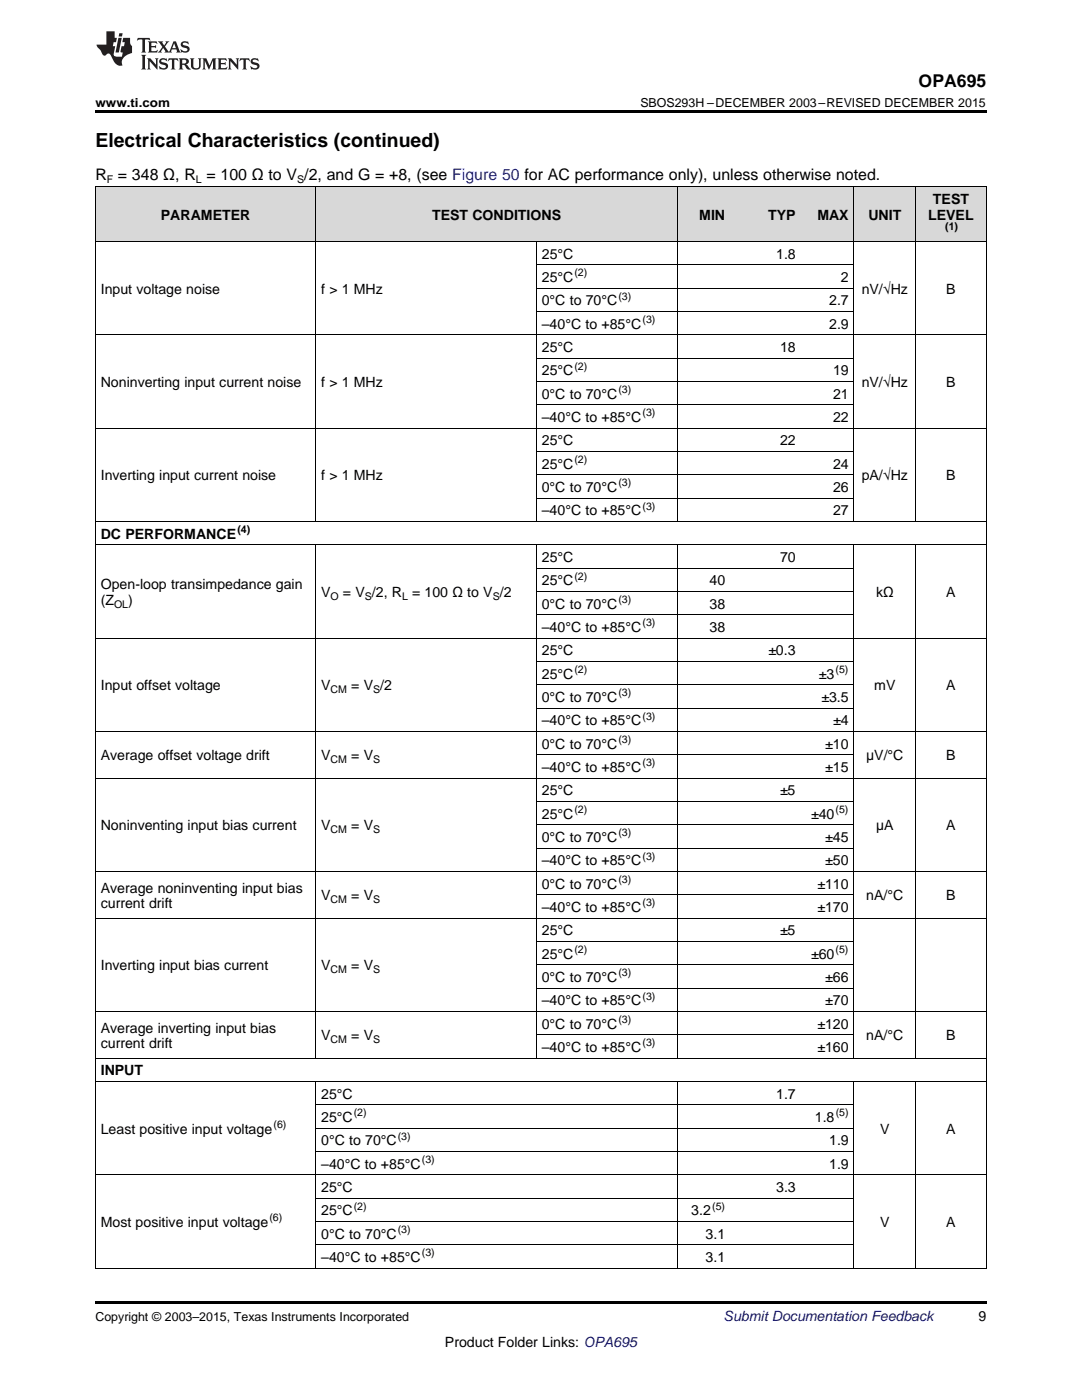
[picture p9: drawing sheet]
<svg xmlns="http://www.w3.org/2000/svg" width="216mm" height="279mm" viewBox="0 0 216 279" stroke-linecap="round" stroke-linejoin="round" font-family="sans-serif">
<defs><g id="words">
<text font-size="3.9" x="19" y="29.3">Electrical Characteristics (continued)</text>
<text font-size="3.5" x="183.3" y="17.3">OPA695</text>
<text font-size="3.2" x="19" y="36">R = 348 Ω, R = 100 Ω to V /2, and G = +8, (see Figure 50 for AC performance only), unless otherwise noted.</text>
<g font-size="2.8">
<text x="186.2" y="40.6">TEST</text>
<text x="32.1" y="43.8">PARAMETER</text>
<text x="86.2" y="43.8">TEST CONDITIONS</text>
<text x="139.5" y="43.8">MIN</text>
<text x="153.3" y="43.8">TYP</text>
<text x="163.1" y="43.8">MAX</text>
<text x="173.3" y="43.8">UNIT</text>
<text x="185.2" y="43.8">LEVEL</text>
<text x="108.1" y="51.6">25°C</text>
<text x="154.9" y="51.6">1.8</text>
<text x="20.1" y="58.6">Input voltage noise</text>
<text x="64.1" y="58.6">f &gt; 1 MHz</text>
<text x="108.1" y="56.3">25°C</text>
<text x="167.8" y="56.3">2</text>
<text x="171.9" y="58.6">nV/√Hz</text>
<text x="188.8" y="58.6">B</text>
<text x="108.1" y="61">0°C to 70°C</text>
<text x="108.1" y="65.6">–40°C to +85°C</text>
<text x="165.5" y="61">2.7</text>
<text x="165.5" y="65.6">2.9</text>
<text x="108.1" y="70.3">25°C</text>
<text x="155.6" y="70.3">18</text>
<text x="20.1" y="77.3">Noninverting input current noise</text>
<text x="64.1" y="77.3">f &gt; 1 MHz</text>
<text x="108.1" y="74.9">25°C</text>
<text x="166.2" y="74.9">19</text>
<text x="171.9" y="77.3">nV/√Hz</text>
<text x="188.8" y="77.3">B</text>
<text x="108.1" y="79.6">0°C to 70°C</text>
<text x="166.2" y="79.6">21</text>
<text x="108.1" y="84.2">–40°C to +85°C</text>
<text x="108.1" y="88.9">25°C</text>
<text x="155.6" y="88.9">22</text>
<text x="166.2" y="84.2">22</text>
<text x="20.1" y="95.9">Inverting input current noise</text>
<text x="64.1" y="95.9">f &gt; 1 MHz</text>
<text x="108.1" y="93.6">25°C</text>
<text x="166.2" y="93.6">24</text>
<text x="171.9" y="95.9">pA/√Hz</text>
<text x="188.8" y="95.9">B</text>
<text x="108.1" y="98.2">0°C to 70°C</text>
<text x="166.2" y="98.2">26</text>
<text x="20.1" y="107.5">DC PERFORMANCE</text>
<text x="108.1" y="102.9">–40°C to +85°C</text>
<text x="166.2" y="102.9">27</text>
<text x="108.1" y="112.2">25°C</text>
<text x="155.6" y="112.2">70</text>
<text x="20.1" y="117.6">Open-loop transimpedance gain</text>
<text x="64.1" y="119.2">V</text>
<text x="68.4" y="119.2">= V /2, R</text>
<text x="82.2" y="119.2">= 100 Ω to V /2</text>
<text x="108.1" y="116.8">25°C</text>
<text x="141.6" y="116.8">40</text>
<text x="174.8" y="119.2">kΩ</text>
<text x="188.8" y="119.2">A</text>
<text x="20.1" y="120.8">(Z</text>
<text x="25.6" y="120.8">)</text>
<text x="108.1" y="121.5">0°C to 70°C</text>
<text x="141.6" y="121.5">38</text>
<text x="108.1" y="126.2">–40°C to +85°C</text>
<text x="108.1" y="130.8">25°C</text>
<text x="141.6" y="126.2">38</text>
<text x="153.3" y="130.8">±0.3</text>
<text x="20.1" y="137.8">Input offset voltage</text>
<text x="64.1" y="137.8">V</text>
<text x="70.1" y="137.8">= V /2</text>
<text x="108.1" y="135.5">25°C</text>
<text x="163.4" y="135.5">±3</text>
<text x="174.4" y="137.8">mV</text>
<text x="188.8" y="137.8">A</text>
<text x="108.1" y="140.1">0°C to 70°C</text>
<text x="163.9" y="140.1">±3.5</text>
<text x="108.1" y="144.8">–40°C to +85°C</text>
<text x="108.1" y="149.4">0°C to 70°C</text>
<text x="164.7" y="149.4">±10</text>
<text x="166.3" y="144.8">±4</text>
<text x="20.1" y="151.8">Average offset voltage drift</text>
<text x="64.1" y="151.8">V</text>
<text x="70.1" y="151.8">= V</text>
<text x="108.1" y="154.1">–40°C to +85°C</text>
<text x="164.7" y="154.1">±15</text>
<text x="172.8" y="151.8">μV/°C</text>
<text x="188.8" y="151.8">B</text>
<text x="108.1" y="158.8">25°C</text>
<text x="155.6" y="158.8">±5</text>
<text x="20.1" y="165.7">Noninventing input bias current</text>
<text x="64.1" y="165.7">V</text>
<text x="70.1" y="165.7">= V</text>
<text x="108.1" y="163.4">25°C</text>
<text x="161.9" y="163.4">±40</text>
<text x="174.8" y="165.7">µA</text>
<text x="188.8" y="165.7">A</text>
<text x="108.1" y="168.1">0°C to 70°C</text>
<text x="108.1" y="172.7">–40°C to +85°C</text>
<text x="164.7" y="168.1">±45</text>
<text x="164.7" y="172.7">±50</text>
<text x="20.1" y="178.1">Average noninventing input bias</text>
<text x="64.1" y="179.7">V</text>
<text x="70.1" y="179.7">= V</text>
<text x="108.1" y="177.4">0°C to 70°C</text>
<text x="163.1" y="177.4">±110</text>
<text x="172.9" y="179.7">nA/°C</text>
<text x="188.8" y="179.7">B</text>
<text x="20.1" y="181.3">current drift</text>
<text x="108.1" y="182">–40°C to +85°C</text>
<text x="163.1" y="182">±170</text>
<text x="108.1" y="186.7">25°C</text>
<text x="108.1" y="191.3">25°C</text>
<text x="155.6" y="186.7">±5</text>
<text x="161.9" y="191.3">±60</text>
<text x="20.1" y="193.7">Inverting input bias current</text>
<text x="64.1" y="193.7">V</text>
<text x="70.1" y="193.7">= V</text>
<text x="108.1" y="196">0°C to 70°C</text>
<text x="164.7" y="196">±66</text>
<text x="108.1" y="200.7">–40°C to +85°C</text>
<text x="164.7" y="200.7">±70</text>
<text x="20.1" y="206.1">Average inverting input bias</text>
<text x="20.1" y="209.2">current drift</text>
<text x="64.1" y="207.6">V</text>
<text x="70.1" y="207.6">= V</text>
<text x="108.1" y="205.3">0°C to 70°C</text>
<text x="108.1" y="210">–40°C to +85°C</text>
<text x="163.1" y="205.3">±120</text>
<text x="163.1" y="210">±160</text>
<text x="172.9" y="207.6">nA/°C</text>
<text x="188.8" y="207.6">B</text>
<text x="20.1" y="214.6">INPUT</text>
<text x="64.1" y="219.3">25°C</text>
<text x="154.9" y="219.3">1.7</text>
<text x="20.1" y="226.3">Least positive input voltage</text>
<text x="64.1" y="223.9">25°C</text>
<text x="162.6" y="223.9">1.8</text>
<text x="175.6" y="226.3">V</text>
<text x="188.8" y="226.3">A</text>
<text x="64.1" y="228.6">0°C to 70°C</text>
<text x="64.1" y="233.3">–40°C to +85°C</text>
<text x="165.5" y="228.6">1.9</text>
<text x="165.5" y="233.3">1.9</text>
<text x="64.1" y="237.9">25°C</text>
<text x="154.9" y="237.9">3.3</text>
<text x="20.1" y="244.9">Most positive input voltage</text>
<text x="64.1" y="242.6">25°C</text>
<text x="137.9" y="242.6">3.2</text>
<text x="175.6" y="244.9">V</text>
<text x="188.8" y="244.9">A</text>
<text x="64.1" y="247.2">0°C to 70°C</text>
<text x="64.1" y="251.9">–40°C to +85°C</text>
<text x="140.8" y="247.2">3.1</text>
<text x="140.8" y="251.9">3.1</text>
<text x="195.3" y="263.6">9</text>
<text x="88.8" y="268.9">Product Folder Links: OPA695</text>
</g>
<text font-size="2.8" fill="#0000c8" x="144.4" y="263.6">Submit Documentation Feedback</text>
<g font-size="2.5">
<text x="19" y="21.4">www.ti.com</text>
<text x="127.8" y="21.4">SBOS293H –DECEMBER 2003–REVISED DECEMBER 2015</text>
<text x="19" y="263.6">Copyright © 2003–2015, Texas Instruments Incorporated</text>
</g>
<g font-size="2.1">
<text x="21.3" y="36.6">F</text>
<text x="39.1" y="36.6">L</text>
<text x="59.3" y="36.6">S</text>
<text x="188.6" y="45.9">(1)</text>
<text x="114.6" y="55.2">(2)</text>
<text x="123.4" y="59.8">(3)</text>
<text x="128.2" y="64.5">(3)</text>
<text x="114.6" y="73.8">(2)</text>
<text x="123.4" y="78.5">(3)</text>
<text x="128.2" y="83.1">(3)</text>
<text x="114.6" y="92.4">(2)</text>
<text x="123.4" y="97.1">(3)</text>
<text x="128.2" y="101.7">(3)</text>
<text x="47.4" y="106.4">(4)</text>
<text x="66" y="119.7">O</text>
<text x="72.8" y="119.7">S</text>
<text x="80.2" y="119.7">L</text>
<text x="98.3" y="119.7">S</text>
<text x="114.6" y="115.7">(2)</text>
<text x="22.8" y="121.3">OL</text>
<text x="123.4" y="120.4">(3)</text>
<text x="128.2" y="125">(3)</text>
<text x="114.6" y="134.3">(2)</text>
<text x="166.7" y="134.3">(5)</text>
<text x="66" y="138.4">CM</text>
<text x="74.5" y="138.4">S</text>
<text x="123.4" y="139">(3)</text>
<text x="128.2" y="143.7">(3)</text>
<text x="123.4" y="148.3">(3)</text>
<text x="66" y="152.3">CM</text>
<text x="74.5" y="152.3">S</text>
<text x="128.2" y="153">(3)</text>
<text x="66" y="166.3">CM</text>
<text x="74.5" y="166.3">S</text>
<text x="114.6" y="162.3">(2)</text>
<text x="123.4" y="166.9">(3)</text>
<text x="166.7" y="162.3">(5)</text>
<text x="128.2" y="171.6">(3)</text>
<text x="123.4" y="176.2">(3)</text>
<text x="66" y="180.3">CM</text>
<text x="74.5" y="180.3">S</text>
<text x="128.2" y="180.9">(3)</text>
<text x="114.6" y="190.2">(2)</text>
<text x="166.7" y="190.2">(5)</text>
<text x="66" y="194.2">CM</text>
<text x="74.5" y="194.2">S</text>
<text x="123.4" y="194.9">(3)</text>
<text x="128.2" y="199.5">(3)</text>
<text x="66" y="208.2">CM</text>
<text x="74.5" y="208.2">S</text>
<text x="123.4" y="204.2">(3)</text>
<text x="128.2" y="208.8">(3)</text>
<text x="54.6" y="225.1">(6)</text>
<text x="70.6" y="222.8">(2)</text>
<text x="79.4" y="227.5">(3)</text>
<text x="166.8" y="222.8">(5)</text>
<text x="84.2" y="232.1">(3)</text>
<text x="53.8" y="243.8">(6)</text>
<text x="70.6" y="241.4">(2)</text>
<text x="142.1" y="241.4">(5)</text>
<text x="79.4" y="246.1">(3)</text>
<text x="84.2" y="250.8">(3)</text>
</g>
</g></defs>
<g fill="#d8d8d8">
<path d="M19 37.3h26.4v11h-26.4z"/>
<path d="M45.4 37.3h17.6v11h-17.6z"/>
<path d="M63 37.3h44.1v11h-44.1z"/>
<path d="M107.1 37.3h28.1v11h-28.1z"/>
<path d="M135.2 37.3h10.6v11h-10.6z"/>
<path d="M145.8 37.3h14.1v11h-14.1z"/>
<path d="M159.9 37.3h10.5v11h-10.5z"/>
<path d="M170.4 37.3h12.3v11h-12.3z"/>
<path d="M182.7 37.3h14.1v11h-14.1z"/>
</g>
<path d="M19 22h177.8v.5h-177.8zM19 259.7h177.8v.5h-177.8z" fill="#000"/>
<g fill="none" stroke="#000" stroke-width=".2">
<path d="M19 37.2h177.8M19.1 37.2v216M63 37.2v66.9M135.2 37.2v66.9M170.4 37.2v66.9M182.7 37.2v66.9M196.8 37.2v216M19 48.2h177.8M107 48.3v55.8M107.1 57.5h63.3M107.1 52.9h63.3M19 66.8h177.8"/>
<path d="M107.1 76.1h63.3M107.1 71.5h63.3M107.1 62.2h63.3M19 85.5h177.8M107.1 99.4h63.3M107.1 94.8h63.3M107.1 90.1h63.3M107.1 80.8h63.3M19 108.7h177.8M19 104.1h177.8M63 108.8v102.4M107 108.8v102.4"/>
<path d="M107.1 118.1h63.3M107.1 113.4h63.3M135.2 108.8v102.4M170.4 108.8v102.4M182.7 108.8v102.4M19 127.4h177.8M107.1 136.7h63.3M107.1 132h63.3M107.1 122.7h63.3M19 155.3h177.8M19 146h177.8M107.1 160h63.3"/>
<path d="M107.1 150.7h63.3M107.1 141.3h63.3M19 173.9h177.8M107.1 178.6h63.3M107.1 169.3h63.3M107.1 164.6h63.3M19 183.3h177.8M107.1 197.2h63.3M107.1 192.6h63.3M107.1 187.9h63.3M19 215.8h177.8M19 211.2h177.8"/>
<path d="M19 201.9h177.8M63 215.9v37.3M107.1 206.5h63.3M135.2 215.9v37.3M170.4 215.9v37.3M182.7 215.9v37.3M19 234.5h177.8M63 239.1h107.4M63 229.8h107.4M63 225.2h107.4M63 220.5h107.4M19 253.1h177.8"/>
<path d="M63 248.4h107.4M63 243.8h107.4"/>
</g>
<g fill="#231f20">
<path d="M27.5 7.6l-.1 .5 .4-.2h.6v.1v2.1l-.2 .4h1l-.3-.4v-2.1l.1-.1h.5l.5 .2-.2-.5zM29.5 8.3l.2 .3v1.5l-.2 .4h1.8l.2-.6a1.04 1.04 0 0 1-1.3 .2v-.7h.6l.3 .2v-.6l-.3 .2h-.6v-.6l.8-.1 .4 .3-.2-.5zM31.5 8.3l.9 1.1-.9 1.1h.8l-.2-.2 .5-.7 .4 .7-.2 .2h1.5l-.1-.2 .1-.4h.9l.1 .4-.2 .2h1l-.3-.3-.7-1.9h-.5l-.9 2-.8-1 .9-1h-.8l.1 .3-.3 .5-.4-.6 .2-.2zM34.7 8.6l.4 1h-.7zM36.3 8.4a.63 .63 0 0 0-.2 .7 .63 .63 0 0 0 .6 .4l.6 .2 .1 .2a.75 .75 0 0 1-.7 .4 .75 .75 0 0 1-.6-.5l.1 .7 .1-.1a1.11 1.11 0 0 0 1.5-.6 1.13 1.13 0 0 0-1.2-.8l-.1-.4a1.04 1.04 0 0 1 1.2 .2l-.2-.5-.1 .1-.5-.2zM28.2 10.9l.2 .4v2.2l-.2 .4h1l-.3-.4v-2.2l.3-.4zM29.3 11.6l.3 .4v1.5l-.3 .4h.8l-.2-.4v-1.3l1.5 1.7v-1.9l.2-.4h-.7l.2 .4v.9l-1.1-1.3zM32 11.8a.62 .62 0 0 0-.2 .7 .62 .62 0 0 0 .6 .4l.6 .1 .1 .3a.76 .76 0 0 1-.7 .3 .76 .76 0 0 1-.6-.4l.1 .7 .1-.1a1.11 1.11 0 0 0 1.5-.6 1.13 1.13 0 0 0-1.2-.8l-.1-.4a1.04 1.04 0 0 1 1.2 .2l-.2-.6-.1 .1-.5-.1zM33.7 11.6l-.2 .6a.61 .61 0 0 1 .8-.3v1.6l-.2 .4h.9l-.2-.4v-1.6a.63 .63 0 0 1 .8 .3l-.2-.6zM35.6 11.6l.3 .4v1.5l-.3 .4h1l-.2-.2v-.8l.5 .2a.76 .76 0 0 0 1.2 .7l-1-1a.58 .58 0 0 0 .6-.5 .58 .58 0 0 0-.5-.6zM36.4 11.9h.1a.45 .45 0 0 1 .5 .1 .45 .45 0 0 1 .1 .5l-.7 .2zM37.9 11.6l.2 .2a2.17 2.17 0 0 0 .3 1.9 .99 .99 0 0 0 1.6-.6v-1.1l.2-.4h-.7l.2 .2a1.92 1.92 0 0 1-.2 1.8 .6 .6 0 0 1-.9-.5v-1.1l.2-.4zM40.4 11.6l.2 .4v1.5l-.2 .4h.7l-.2-.4v-1.4l.8 1.8 .8-1.8v1.4l-.2 .4h.9l-.2-.4v-1.5l.2-.4h-.8l-.6 1.5-.6-1.5zM43.4 11.6l.2 .4v1.5l-.2 .4h1.8l.2-.6a1.04 1.04 0 0 1-1.3 .1v-.6h.5l.4 .2v-.6l-.4 .2h-.5v-.7h.8l.3 .3-.1-.6zM45.5 11.6l.2 .4v1.5l-.2 .4h.7l-.2-.4v-1.3l1.5 1.7v-1.9l.2-.4h-.7l.2 .4v.9l-1.1-1.3zM47.9 11.6l-.1 .6a.61 .61 0 0 1 .8-.3v1.6l-.3 .4h1l-.3-.4 .1-1.6a.63 .63 0 0 1 .7 .3l-.1-.6zM50.2 11.8a.62 .62 0 0 0-.2 .7 .62 .62 0 0 0 .6 .4l.6 .1 .2 .3a.76 .76 0 0 1-.8 .3 .76 .76 0 0 1-.6-.4l.1 .7 .2-.1a1.11 1.11 0 0 0 1.5-.6 1.13 1.13 0 0 0-1.3-.8l-.1-.4a1.04 1.04 0 0 1 1.2 .2l-.1-.6-.2 .1-.5-.1z"/>
<path d="M21.2 6.3v2.6h-1.9l.1 .4 .7 .9a.91 .91 0 0 0 1 .8 .56 .56 0 0 1 .5-.3 .56 .56 0 0 1 .5 .3l.4 .8a1.53 1.53 0 0 0 1.9 1.2 1.54 1.54 0 0 1 1-2.1l.9-.3v-1.4a1.52 1.52 0 0 1-.3-1.6h-1.4l-.2 .8h.5l-.2 .8h-.4l-.2 1v.2l.4 .1-.2 .8a1.93 1.93 0 0 1-1.6-.3l.3-1.8h-.5l.2-.8h.4l.2-.8h-.4v-1.3zM23.6 7.6l-.6 2.9h.7l.6-2.9zM23.8 6.6l-.1 .7h.6l.2-.7z"/>
</g>
<use href="#words"/>
</svg>
